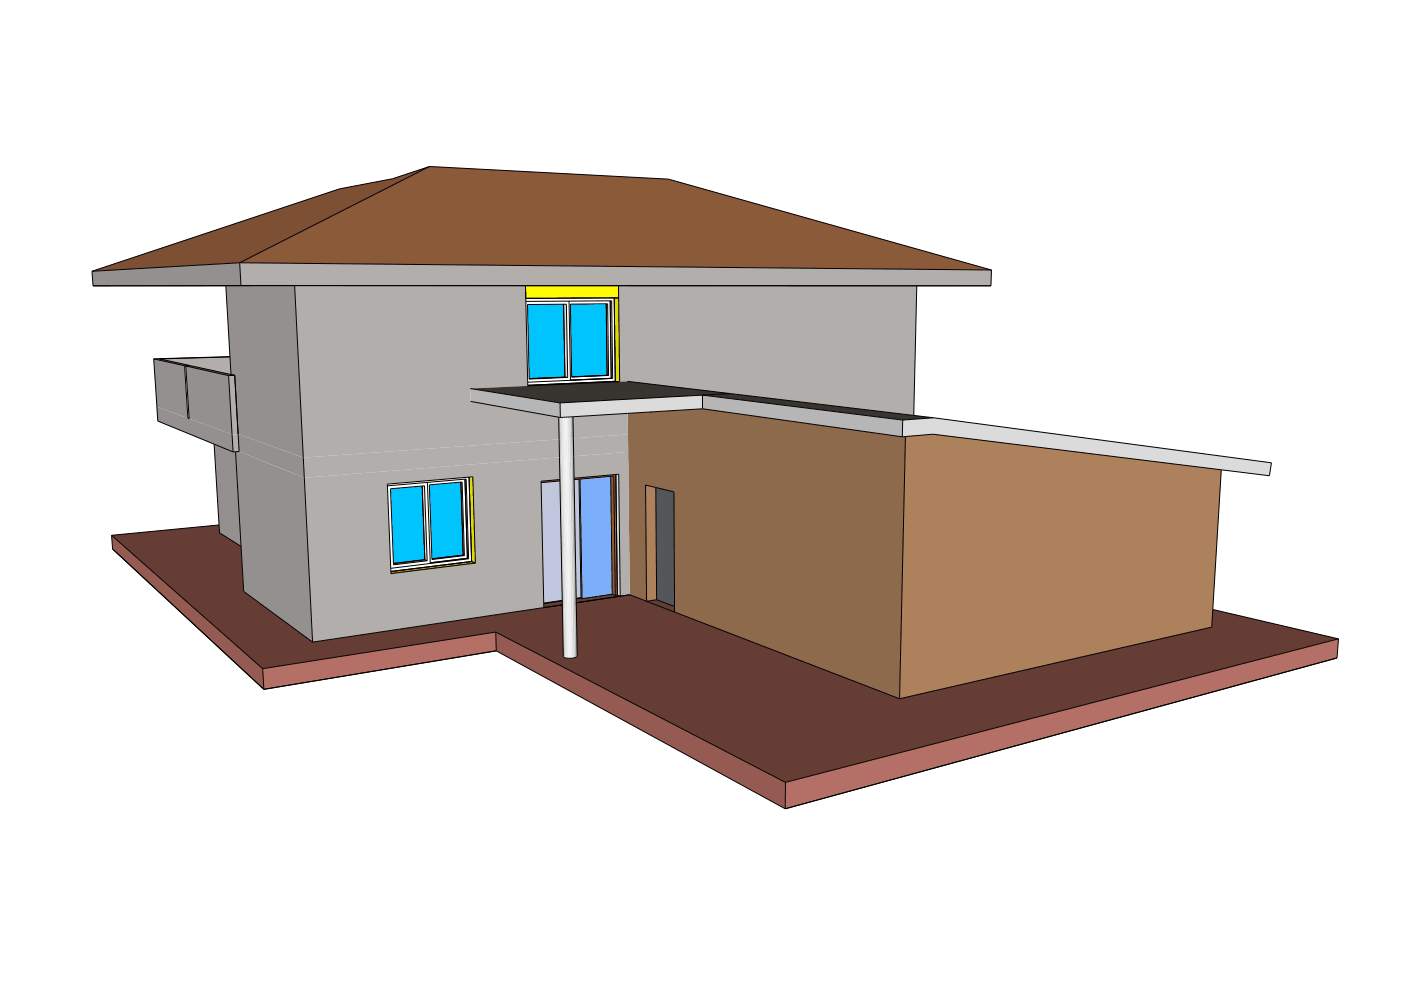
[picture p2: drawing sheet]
<svg xmlns="http://www.w3.org/2000/svg" width="297mm" height="210mm" viewBox="0 0 297 210" stroke-linecap="round" stroke-linejoin="round" font-family="sans-serif">
<path d="M133.1 87.6l15.8-.9 42.4 5.9h.7l-1.3 55.6-47.7-18.4-.1-25.5-6-1.5 .2 24.7-3.6-1.4z" fill="#8d6a4b"/>
<g fill="#b2aeac">
<path d="M121.5 88.4l11.6-.8v4.5l-11.5 .8z"/>
<path d="M121.6 92.9l11.5-.8 .1 3.7-11.6 .9z"/>
</g>
<path d="M121.4 88.4l.9 50.8z" fill="#6d6d6d"/>
<path d="M191.4 89.1l6.5-.5 71.7 9.5-.5 2.8-71.3-8.8-6.5 .5z" fill="#dbdbdb"/>
<path d="M192 92.6l5.8-.5 61.1 7.5-2 33.4-66.2 15.2z" fill="#ac815c"/>
<path d="M33.3 86.2l15.9 5.9 .2 3.7-15.9-6.5z" fill="#94908f"/>
<path d="M49.2 92.1l1.3-.1 .2 3.7-1.3 .1z" fill="#b2aeac"/>
<path d="M50.5 92l13.8 5 .2 4.3-13.8-5.6z" fill="#94908f"/>
<path d="M19.5 57.5l52.5-17.4 11.2-2.2 7.9-2.6-40.3 20.4z" fill="#7e5033"/>
<path d="M50.8 55.7l40.3-20.4 50.6 2.7 68.5 19.2z" fill="#8b5a38"/>
<path d="M50.8 55.7l159.4 1.5-.1 3.4-159-.1z" fill="#b2aeac"/>
<path d="M19.5 57.5l31.3-1.8 .3 4.8-31.4 .1z" fill="#94908f"/>
<path d="M148.9 83.8l6-.3 43 5.1-6.5 .5z" fill="#383531"/>
<path d="M192.1 87.9l1.6-.1v.3z" fill="#b2aeac"/>
<path d="M19.7 60.6h76.5z" fill="#6b6f7d"/>
<path d="M137.1 127.5l2.1-.3 3.8 1.4v1.2z" fill="#653d35"/>
<path d="M118.7 85.4l30.2-1.6v2.9l-30.1 1.8z" fill="#dbdbdb"/>
<path d="M139 103.4l3.9 .9 .1 24.3-3.8-1.4z" fill="#55565a"/>
<path d="M136.9 102.8l2.1 .6 .2 23.8-2.1 .3z" fill="#ac815c"/>
<path d="M62.5 60.6h48.9l.5 21.2-12.2 .6 .1 2.7 18.7 3.4v4.6l-54.2 3.9z" fill="#b2aeac"/>
<path d="M118.5 88.5l1 50.8z" fill="#818181"/>
<path d="M111.5 63.3l18.7-.1 .3 17.6-18.6 .9v-.7l18-.8-.2-16.4-18.2 .1z" fill="#fff"/>
<g fill="#6b6f7d">
<path d="M107.2 60.6h47.2z"/>
<path d="M154.4 60.6h55.7z"/>
</g>
<path d="M96.2 60.6h11" fill="none" stroke="#6b6f7d" stroke-width=".21"/>
<path d="M131.1 60.6h63.3l-.7 27.2-1.6 .1-59.1-7h-1.6z" fill="#b2aeac"/>
<path d="M99.7 82.4l33.3-1.5 21.9 2.6-36.2 1.9z" fill="#383531"/>
<path d="M130.2 63.2h1l.2 17.7-.9-.1z" fill="#dedb00"/>
<path d="M111.9 81.7l18.6-.9 .7 .1-19.3 .9z" fill="#989600"/>
<path d="M47.9 60.6h14.6l1.8 36.4-13.8-5-.7-12.4-.8-.2z" fill="#94908f"/>
<path d="M33.9 76.1l14.9-.4 .2 3.7z" fill="#b2aeac"/>
<path d="M32.6 76.1l6.5 1.4 .7 11.2-6.5-2.4z" fill="#94908f"/>
<path d="M39.4 77.6h1.2l9.2 2h-1.3z" fill="#646160"/>
<path d="M39.1 77.5h1.2l-.9 .1 .7 11.1h-.3z" fill="#fff"/>
<path d="M39.4 77.6l9.1 2 .7 12.5-9.1-3.3z" fill="#94908f"/>
<path d="M39.8 88.7l.7 .2z" fill="#c1c6df"/>
<path d="M40.5 88.9l8.7 3.2z" fill="#6b6f7d"/>
<path d="M111.4 60.6h19.7l.1 2.6-19.7 .1z" fill="#fffb00"/>
<path d="M129.4 63.8h.3l.2 16.4h-.3z" fill="#dedbdb"/>
<path d="M120.6 63.8h8.8l.2 16.4-8.7 .4zM120.9 64.5l.3 15.4 7.8-.3-.2-15.2z" fill="#fff"/>
<path d="M120.9 80.4h9" fill="none" stroke="#989595" stroke-width=".43"/>
<path d="M111.5 63.9l9.1-.1 .3 16.8-9 .4zM111.8 64.6l.4 15.8 8.2-.4-.3-15.5z" fill="#fff"/>
<path d="M45.4 94.2l4 1.6h.5l1.2 20.1-4.6-2.9z" fill="#94908f"/>
<path d="M23.7 113.5l22.7-2.2 .1 1.7 4.6 2.9 .6 9.5 14.6 10.7 52.9-7.9 .2 11a2.85 2.85 0 0 0 3-.1l-.2-11.3 11.3-1.7 57.2 22.1 66.2-15.2 .2-3.8 26.7 6.3-117.3 30.4-61.4-31.9-49.4 7.8z" fill="#653d35"/>
<path d="M49.9 95.8l.8-.1 13.8 5.6 1.8 34.8-14.6-10.7z" fill="#94908f"/>
<path d="M121 88.4h.2l1 50.9-.3 .1z" fill="#b6b6b6"/>
<path d="M64.5 101.3l54.1-4.3 .1 4.7-4 .3 .6 26.8-49 7.3zM82.1 102.6l.8 19 17.9-2.2-.6-18.3z" fill="#b2aeac"/>
<g fill="#c1c6df">
<path d="M114.7 102.3l4-.3 .5 25.3-3.9 .6z"/>
<path d="M115.3 127.9l3.9-.6v.1l-3.9 .6z"/>
</g>
<path d="M115.3 128l3.9-.6v.8l-3.9 .6z" fill="#653d35"/>
<g fill="#b2aeac">
<path d="M48.5 79.6h1.3l.7 12.4-1.3 .1z"/>
<path d="M121.6 96.7l11.6-.9 .3 30.3-2 .3-.3-25.9-9.5 .9z"/>
</g>
<path d="M121.7 101.4l8.9-.8 .3 25.6h-.4l-.4-25.3-8.4 .8z" fill="#b16e38"/>
<path d="M122.8 101.6h.2l.4 25.3-.2-.1z" fill="#6692d2"/>
<path d="M121.7 101.7l1.1-.1 .4 25.1-1 .2z" fill="#c1c6df"/>
<path d="M130.6 100.6l.6-.1 .3 25.9-.6-.2z" fill="#dedede"/>
<path d="M122.2 127l1-.2 .2 .1 6.4-.9 1.7 .4-9.3 1.4z" fill="#653d35"/>
<path d="M129.5 101l.6-.1 .4 25.3-.7-.2z" fill="#925b2d"/>
<path d="M123 101.6l6.5-.6 .3 25-6.4 .9z" fill="#7baffb"/>
<path d="M64.3 97l54.2-3.9 .1 3.9-54.1 4.3z" fill="#b2aeac"/>
<path d="M32.6 76.1l16.2-.4-14.9 .4 6.4 1.4h-1.2z" fill="#646160"/>
<path d="M118.6 88.5h.2l1 51-.2-.1z" fill="#c4c4c4"/>
<path d="M99.7 82.4l19 3 .1 3.1-19-3.4z" fill="#b6b6b6"/>
<path d="M118.5 88.5h.1l1 50.9-.1-.1z" fill="#a7a7a7"/>
<path d="M114.7 102l4-.3v.3l-4 .3z" fill="#b16e38"/>
<path d="M122.2 126.9l1-.2v.1l-1 .2z" fill="#c1c6df"/>
<path d="M121.2 88.4h.2l.9 50.8-.1 .1z" fill="#949494"/>
<path d="M120.7 88.4h.3l.9 51-.3 .1z" fill="#d1d0d1"/>
<path d="M120.3 88.4h.4l.9 51.1-.4 .1z" fill="#e4e4e4"/>
<path d="M119.9 88.5l.4-.1 .9 51.2h-.4z" fill="#eee"/>
<path d="M119.5 88.5h.4l.9 51.1h-.3z" fill="#f1f1f1"/>
<path d="M119.1 88.5h.4l1 51.1-.4-.1z" fill="#eaeaea"/>
<path d="M148.9 83.8l42.5 5.3-.1 3.5-42.4-5.9z" fill="#b6b6b6"/>
<path d="M118.8 88.5h.3l1 51h-.3z" fill="#dbdbdb"/>
<path d="M23.7 113.5l32 28.3 .2 4.4-32-29.8z" fill="#955b52"/>
<g fill="#b47066">
<path d="M55.7 141.8l49.4-7.8 .1 4-49.3 8.2z"/>
<path d="M166.5 165.9l117.3-30.4-.3 4-117 32z"/>
</g>
<path d="M105.1 134l61.4 31.9v5.6l-61.3-33.5z" fill="#955b52"/>
<path d="M112.2 80.2h8.2" fill="none" stroke="#989595" stroke-width=".42"/>
<path d="M119.5 64.5h.6l.3 15.5h-.6z" fill="#dedbdb"/>
<path d="M111.8 64.6l7.7-.1 .3 15.5-7.6 .3z" fill="#00c4fe"/>
<path d="M121.2 79.8h7.8" fill="none" stroke="#989595" stroke-width=".37"/>
<path d="M120.9 64.5l7.6-.1 .2 15.2-7.5 .3z" fill="#00c4fe"/>
<path d="M128.5 64.4h.3l.2 15.2h-.3z" fill="#dedbdb"/>
<path d="M82.8 103.6l6.7-.6 .6 15.7-6.7 .8z" fill="#00c4fe"/>
<path d="M83.4 119.5l6.7-.8 .5 .2-7.2 .9z" fill="#989595"/>
<path d="M89.5 103h.5l.6 15.9-.5-.2z" fill="#dedbdb"/>
<path d="M91.2 119.3l7.9-.9 .3 .1-8.2 1z" fill="#989595"/>
<g fill="#fff">
<path d="M82.1 102.6l17.3-1.4 .6 17.8-17.1 2.2-.1-.7 16.6-2-.6-16.9-16.7 1.4z"/>
<path d="M90.6 102.3l8-.7 .5 16.8-7.9 .9zM91 102.8l.6 15.8 6.9-.8-.5-15.6z"/>
</g>
<path d="M98.6 101.6h.2l.6 16.9-.3-.1z" fill="#dedbdb"/>
<path d="M82.1 103l8.5-.7 .6 17.2-8.4 1zM82.8 103.6l.6 16.2 7.2-.9-.6-15.9z" fill="#fff"/>
<path d="M82.9 121.2l17.1-2.2 .8 .4-17.9 2.2z" fill="#989600"/>
<path d="M99.4 101.2l.8-.1 .6 18.3-.8-.4z" fill="#dedb00"/>
<path d="M97.7 102.2h.3l.5 15.6-.3-.1z" fill="#dedbdb"/>
<path d="M91 102.8l6.7-.6 .5 15.5-6.6 .8z" fill="#00c4fe"/>
<path d="M91.6 118.5l6.6-.8 .3 .1-6.9 .8z" fill="#989595"/>
<g fill="none" stroke="#000" stroke-width=".21">
<path d="M91.1 35.3l-7.9 2.6-11.2 2.2-52.5 17.4M91.1 35.3l-40.3 20.4M91.1 35.3l50.6 2.7 68.5 19.2M19.5 57.5l.2 3.1M50.8 55.7l-31.3 1.8M50.8 55.7l159.4 1.5M50.8 55.7l.3 4.8 45.1 .1M210.2 57.2l-.1 3.4h-190.4M19.7 60.6h28.2M32.6 76.1l6.5 1.4M32.6 76.1l.7 10.2M39.1 77.5l.7 11.2h.3"/>
<path d="M39.4 77.6h1.2l9.2 2M39.4 77.6l9.1 2M39.4 77.6l.7 11.2M40.3 77.5h-1.2M40.3 77.5v.1M47.9 60.6h.1M47.9 60.6l1.1 18.8M48.5 79.6l.9 16.2M48.8 75.6l-16.2 .5M48.8 75.7l-14.9 .4 6.4 1.4M49.8 79.6l.9 16.1-1.3 .1M49.8 79.6h-1.3"/>
<path d="M62.5 60.6l3.8 75.5M96.2 60.6h.1M107.2 60.6h.1M111.4 60.6l.5 21.2M111.5 63.3h.1M111.5 63.9l18.2-.1 .2 16.4M119.5 64.5l.3 15.5M119.5 64.5h.6l.3 15.5M119.5 64.5l-7.7 .1 .4 15.8 8.2-.4M119.8 80l-7.6 .3M119.8 80h.6M120.6 63.8l.3 16.8"/>
<path d="M128.5 64.4l.2 15.2M128.5 64.4l-7.6 .1 .3 15.4 7.8-.3M128.5 64.4h.3l.2 15.2M128.7 79.6l-7.5 .3M128.7 79.6h.3M129.4 63.8l.2 16.4M130.2 63.2l.3 17.6M131.1 60.6l.3 20.3M131.2 63.2l-19.7 .1M154.4 60.6h.1M194.4 60.6l-.7 27.5M194.4 60.6h.1"/>
<path d="M33.3 86.2l.2 3.1 11.9 4.9M40.5 88.9h.1M45.4 94.2l1.1 18.8 4.6 2.9M45.4 94.2l4 1.6M49.9 95.8l1.8 29.6 14.6 10.7M99.7 82.4l19 3M99.8 85.1l19 3.4M111.9 81.8h.1M118.5 88.5l.9 50.7a2.85 2.85 0 0 0 3-.1l-.2-12.2M118.5 88.5h.1M118.7 85.4l.1 3.1M121.5 88.4l.7 38.5"/>
<path d="M129.6 80.2l-8.7 .4M129.6 80.2h.3M129.9 80.2l-18 .8M130.5 80.8l.7 .1M130.5 80.8l-18.6 .9M131.3 80.9l-19.4 .9M133 80.9l21.9 2.6M148.9 86.7v-2.9l42.5 5.3M148.9 86.7l-30.1 1.8M148.9 86.7l42.4 5.9M154.9 83.5l-36.2 1.9M154.9 83.5l43 5.1"/>
<path d="M191.4 89.1l-.1 3.5M192 92.6l-1.3 55.6M192 92.6h-.7M197.9 88.6l71.7 9.5-.5 2.8-71.3-8.8-5.8 .5M197.9 88.6l-6.5 .5M258.9 99.6l-2 33.4-66.2 15.2M23.7 113.5l.2 2.9 32 29.8M23.7 113.5l32 28.3M46.4 111.3l-22.7 2.2M82.1 103l16.7-1.4 .6 16.9M82.8 103.6l7.2-.6 .6 15.9-7.2 .9zM89.5 103l.6 15.7"/>
<path d="M90.1 118.7l-6.7 .8M90.1 118.7l.5 .2M90.6 102.3l.6 17.2M91 102.8l7-.6 .5 15.6-6.9 .8zM97.7 102.2l.5 15.5M98.2 117.7l-6.6 .8M98.2 117.7l.3 .1M98.6 101.6l.5 16.8M99.1 118.4l-7.9 .9M99.1 118.4l.3 .1M99.4 118.5l-16.6 2M99.4 101.2l.6 17.8"/>
<path d="M100 119l.8 .4M100 119l-17.1 2.2M100.8 119.4l-17.9 2.2-.1-1.1M100.8 119.4l-.6-18.3-18.1 1.5 .7 17.9M118.7 101.7l-4 .3 .6 25.9M118.7 102l-4 .3M121.7 101.4l9.5-.9 .3 25.9-.6-.2M121.7 101.7l8.4-.8 .4 25.3M122.8 101.6l.4 25.2M123 101.6l.4 25.3M129.5 101l.3 25M130.6 100.6l.3 25.6"/>
<path d="M139 103.4l.2 23.8M105.1 134l-49.4 7.8M105.1 134l.1 4M105.1 134l61.4 31.9M105.2 138l-49.3 8.2M105.2 138l61.3 33.5M115.3 127.9v.9M115.3 128.8l-49 7.3M119.2 127.3l-3.9 .6M119.2 127.4l-3.9 .6M119.2 128.2l-3.9 .6M122.2 127.8l11.3-1.7 57.2 22.1"/>
<path d="M123.2 126.7l-1 .2M123.2 126.8l.2 .1M123.2 126.8l-1 .2M129.8 126l.7 .2M129.8 126l-6.4 .9M130.9 126.2h-.4M139.2 127.2l-2.1 .3-.2-24.7 6 1.5 .1 25.5M139.2 127.2l3.8 1.4M257.1 129.2l26.7 6.3M283.8 135.5l-117.3 30.4M283.8 135.5l-.3 4-117 32M55.7 141.8l.2 4.4"/>
<path d="M166.5 165.9v5.6"/>
</g>
</svg>
